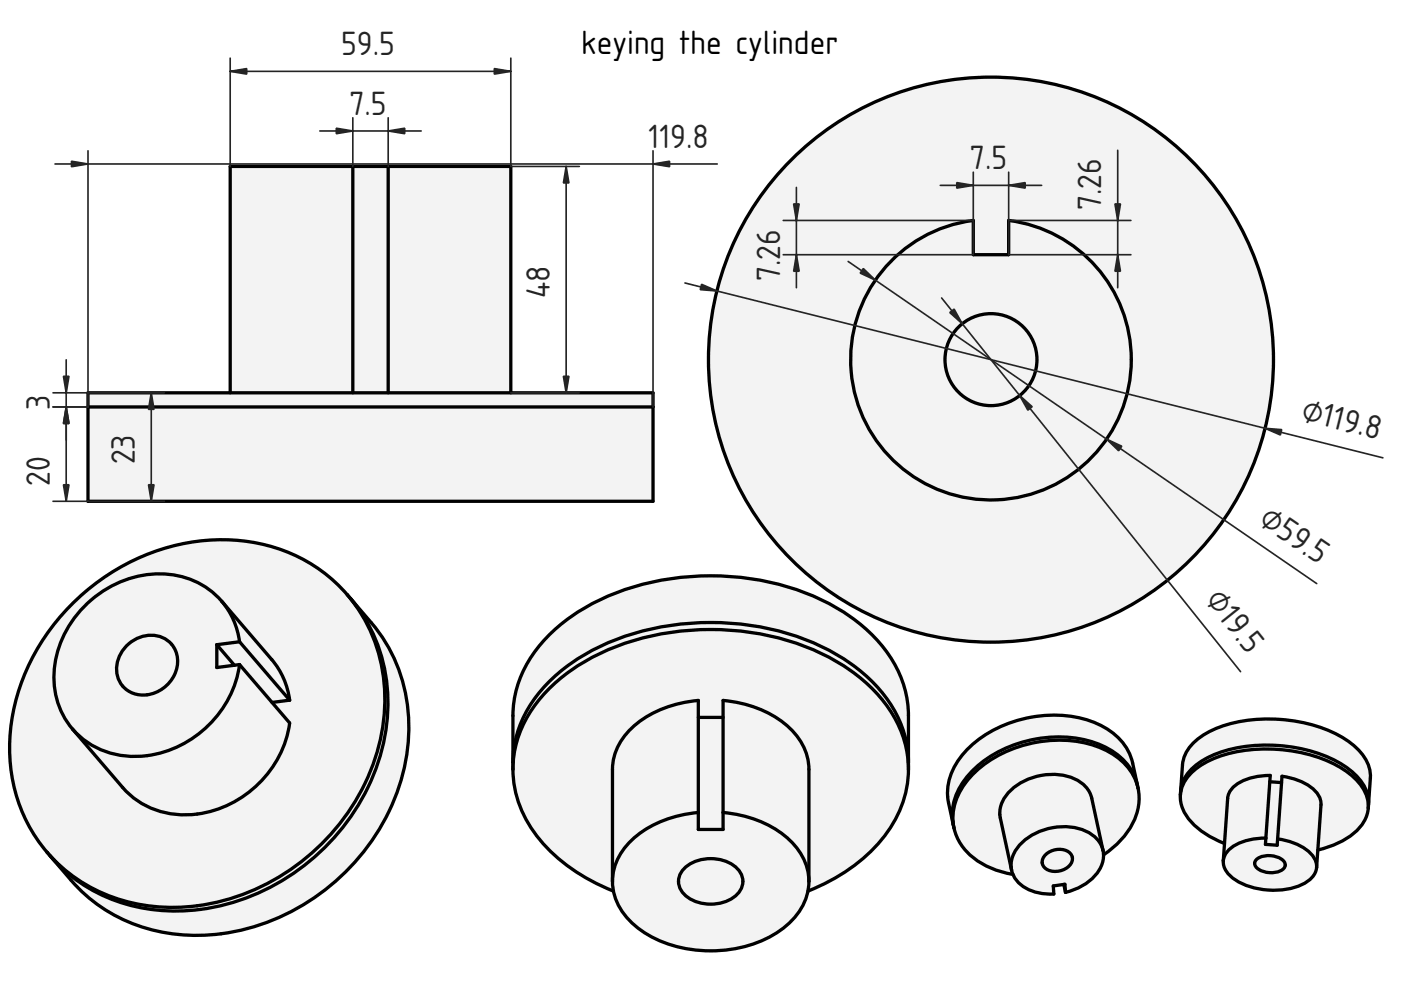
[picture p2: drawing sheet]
<svg xmlns="http://www.w3.org/2000/svg" width="297mm" height="210mm" viewBox="0 0 297 210" stroke-linecap="round" stroke-linejoin="round" font-family="sans-serif">
<defs><g id="words">
<g font-size="6.7" fill="#212529">
<text x="72.4" y="11.6">59.5</text>
<text x="74.1" y="24.3">7.5</text>
<text x="137.5" y="31.3">119.8</text>
<text x="205.6" y="35.8">7.5</text>
<text x="233.5" y="44.6" transform="rotate(-90 233.5 44.6)">7.26</text>
<text x="165.4" y="59.6" transform="rotate(-90 165.4 59.6)">7.26</text>
<text x="116.6" y="63.2" transform="rotate(-90 116.6 63.2)">48</text>
<text x="10.6" y="86.9" transform="rotate(-90 10.6 86.9)">3</text>
<text x="275.6" y="89.1" transform="rotate(14 275.6 89.1)">⌀119.8</text>
<text x="28.6" y="98.5" transform="rotate(-90 28.6 98.5)">23</text>
<text x="10.6" y="103.1" transform="rotate(-90 10.6 103.1)">20</text>
<text x="266.6" y="110.9" transform="rotate(35 266.6 110.9)">⌀59.5</text>
<text x="255.4" y="127.3" transform="rotate(51 255.4 127.3)">⌀19.5</text>
</g>
<text font-size="6.7" x="123.2" y="11.5">keying the cylinder</text>
</g></defs>
<g fill="#f1f3f5">
<path d="M189.7 54.6a29.6 29.6 0 0 1 16.7-7.9v7.3h7.5v-7.3a29.8 29.8 0 0 1 24.1 39.9 29.8 29.8 0 0 1-44.4 14.4 29.8 29.8 0 0 1-3.9-46.4z" fill-rule="evenodd"/>
<circle cx="210.1" cy="76.3" r="59.9"/>
<circle cx="210.1" cy="76.3" r="9.8"/>
</g>
<g fill="none" stroke="#000" stroke-width=".7">
<path d="M189.7 54.6a29.6 29.6 0 0 1 16.7-7.9v7.3h7.5v-7.3a29.8 29.8 0 0 1 24.1 39.9 29.8 29.8 0 0 1-44.4 14.4 29.8 29.8 0 0 1-3.9-46.4z"/>
<circle cx="210.1" cy="76.3" r="59.9"/>
<circle cx="210.1" cy="76.3" r="9.8"/>
</g>
<path d="M168.9 39.7v21.3M199.4 39.3h21.5M206.4 36.5v17.5h-40.3M213.9 36.5v17.5h25.9M237 31.9v29.1M145.2 60l148 37.1M166.1 46.7h40.3M179.8 55.4l99.4 68.3M213.9 46.7h25.9M199.6 63.2l63.4 79.2" fill="none" stroke="#212529" stroke-width=".35"/>
<g fill="#212529" stroke="#212529" stroke-width=".35">
<path d="M213.9 39.3l3.5-.6v1.2z"/>
<path d="M202.9 38.7l3.5 .6-3.5 .6z"/>
<path d="M236.4 43.2h1.2l-.6 3.5z"/>
<path d="M237 54l.6 3.5h-1.2z"/>
<path d="M168.3 43.2h1.1l-.5 3.5z"/>
<path d="M168.9 54l.5 3.5h-1.1z"/>
<path d="M268.2 90.8l3.5 .3-.2 1.1z"/>
<path d="M148.8 60.3l3.2 1.4-3.5-.3z"/>
<path d="M234.6 93.1l3.2 1.5-.6 1z"/>
<path d="M183 56.9l2.6 2.5-3.2-1.5z"/>
<path d="M216.2 83.9l2.6 2.3-.9 .8z"/>
<path d="M201.4 66.3l.9-.8 1.7 3.1z"/>
</g>
<g fill="#f1f3f5">
<path d="M48.8 35.3h59.5v48h30.2v23h-119.8v-23h30.1z" fill-rule="evenodd"/>
<path d="M18.7 86.3h119.8v20h-119.8z" fill-rule="evenodd"/>
<path d="M48.8 35.3h26v48h-26z" fill-rule="evenodd"/>
<path d="M82.3 35.3h26v48h-26z" fill-rule="evenodd"/>
<path d="M74.8 35.3h7.5v48h-7.5z" fill-rule="evenodd"/>
<path d="M18.7 83.3h119.8v3h-119.8z" fill-rule="evenodd"/>
</g>
<path d="M74.8 35.3v48M82.3 35.3v48M18.7 83.3h119.8v23h-119.8zM18.7 86.3h119.8M48.8 83.3v-48h59.5v48" fill="none" stroke="#000" stroke-width=".7"/>
<g fill="none" stroke="#212529" stroke-width=".35">
<path d="M48.8 15.1h59.5M48.8 12.3v23M108.3 12.3v23h14.5M11.7 34.8h140.4M18.7 32v54.3h-7.5M67.8 27.8h21.5M74.8 25v10.3M82.3 25v10.3M120 35.3v48M138.5 32v54.3M14 76.3v30M11.2 83.3h23.7"/>
<path d="M32.1 83.3v23M108.3 83.3h14.5M11.2 106.3h23.7"/>
</g>
<g fill="#212529" stroke="#212529" stroke-width=".35">
<path d="M71.3 27.2l3.5 .6-3.5 .5z"/>
<path d="M82.3 27.8l3.5-.6v1.1z"/>
<path d="M104.8 14.5l3.5 .6-3.5 .6z"/>
<path d="M48.8 15.1l3.5-.6v1.2z"/>
<path d="M138.5 34.8l3.5-.6v1.1z"/>
<path d="M15.2 34.2l3.5 .6-3.5 .5z"/>
<path d="M120 35.3l.6 3.5h-1.1z"/>
<path d="M119.5 79.8h1.1l-.6 3.5z"/>
<path d="M13.5 79.8h1.1l-.6 3.5z"/>
<path d="M14 86.3l.6 3.5h-1.1z"/>
<path d="M13.5 102.8h1.1l-.6 3.5z"/>
<path d="M32.1 83.3l.6 3.5h-1.2z"/>
<path d="M31.5 102.8h1.2l-.6 3.5z"/>
</g>
<g fill="#f1f3f5">
<path d="M46 136.7l3.7 4.3-3.7 .5z"/>
<path d="M15.8 127.5a44.1 44.1 0 0 1 39.1-12.3 33.4 33.4 0 0 1 19.4 11.7 50.3 50.3 0 0 1 8.8 11.7 37.7 37.7 0 0 1-.6 33.4 46.5 46.5 0 0 1-41.5 26.3 34.5 34.5 0 0 1-25.9-11.7 66.5 66.5 0 0 1-9.3-12 37.8 37.8 0 0 1 .4-33.8 46.4 46.4 0 0 1 9.6-13.3z" fill-rule="evenodd"/>
<path d="M15.8 127.5a44.1 44.1 0 0 1 39.1-12.3 33.1 33.1 0 0 1 26.7 34.6 45.4 45.4 0 0 1-23.4 36.7 41.2 41.2 0 0 1-35 3.5 33 33 0 0 1-21-34.5 44.3 44.3 0 0 1 13.6-28z" fill-rule="evenodd"/>
<path d="M17.9 128.5a21.5 21.5 0 0 1 22.5-5.7 16.3 16.3 0 0 1 6.6 4.7l10.6 12.3a16.5 16.5 0 0 1 3.8 8.7l-3.7 .4 3.7 4.4a22.8 22.8 0 0 1-25.2 19.2 16.8 16.8 0 0 1-10.2-5.5l-10.6-12.4a18.1 18.1 0 0 1-1.7-20.2 23.1 23.1 0 0 1 4.2-5.9z" fill-rule="evenodd"/>
<path d="M17.9 128.5a21.5 21.5 0 0 1 22.5-5.7 16.2 16.2 0 0 1 10.4 13.3l-4.8 .6v4.8l4.8-.6a22.8 22.8 0 0 1-25.2 19.3 16.5 16.5 0 0 1-14-19.4 22.1 22.1 0 0 1 6.3-12.3z" fill-rule="evenodd"/>
<path d="M15.4 154.6a18 18 0 0 0 19.2 4.9 23.1 23.1 0 0 0 16.2-18.6l10.6 12.4a22.8 22.8 0 0 1-25.2 19.2 16.8 16.8 0 0 1-10.2-5.5z" fill-rule="evenodd"/>
<path d="M10.7 181.5a35.2 35.2 0 0 0 31.8 11.3 46.5 46.5 0 0 0 39.3-38.1 34.6 34.6 0 0 0-7.5-27.8 50.3 50.3 0 0 1 8.8 11.7 37.7 37.7 0 0 1-.6 33.4 46.5 46.5 0 0 1-41.5 26.3 34.5 34.5 0 0 1-25.9-11.7z" fill-rule="evenodd"/>
<path d="M26.6 137.2a6.6 6.6 0 0 1 9.8-.6 6.6 6.6 0 0 1-2.1 9.6 6 6 0 0 1-9.4-3.1 6.8 6.8 0 0 1 1.7-5.9z" fill-rule="evenodd"/>
<path d="M10 180.7a35.2 35.2 0 0 0 31.8 11.3 46.5 46.5 0 0 0 39.4-38.1 34.6 34.6 0 0 0-7.6-27.8 35 35 0 0 1 7.4 32.7 46.6 46.6 0 0 1-42.4 34.3 34.7 34.7 0 0 1-28.6-12.4z" fill-rule="evenodd"/>
<path d="M46 136.7l4.8-.6 10.6 12.4-3.7 .4-6.9-8-1.1 .1z" fill-rule="evenodd"/>
<path d="M47 127.5l10.6 12.3a16.5 16.5 0 0 1 3.8 8.7l-10.6-12.4a16.5 16.5 0 0 0-3.8-8.6z" fill-rule="evenodd"/>
</g>
<g fill="none" stroke="#000" stroke-width=".7">
<path d="M26.6 137.2a6.6 6.6 0 0 1 9.8-.6 6.6 6.6 0 0 1-2.1 9.6 6 6 0 0 1-9.4-3.1 6.8 6.8 0 0 1 1.7-5.9zM46 136.7l3.7 4.3M46 136.7v4.8l4.8-.6M47 127.5l10.6 12.3a16.5 16.5 0 0 1 3.8 8.7M47 127.5a16.5 16.5 0 0 1 3.8 8.6M47 127.5a18.1 18.1 0 0 0-19.7-4.8 22.7 22.7 0 0 0-15.9 21.4 16.7 16.7 0 0 0 4 10.5M50.8 136.1l-4.8 .6M50.8 136.1l10.6 12.4M73.6 126.1a35.5 35.5 0 0 1 6.2 33.9 46.6 46.6 0 0 1-41.9 32.4 34.8 34.8 0 0 1-27.9-11.7M73.6 126.1a35.2 35.2 0 0 0-31.2-11.4 46.7 46.7 0 0 0-39.5 35.9 34.9 34.9 0 0 0 7.1 30.1M73.6 126.1l.7 .8M74.3 126.9a35.5 35.5 0 0 1 6.1 33.9 46.6 46.6 0 0 1-41.8 32.3 34.8 34.8 0 0 1-27.9-11.6"/>
<path d="M74.3 126.9a50.3 50.3 0 0 1 8.8 11.7 37.7 37.7 0 0 1-.6 33.4 46.5 46.5 0 0 1-41.5 26.3 34.5 34.5 0 0 1-25.9-11.7l-5.1-5.9M50.8 140.9l10.6 12.4a22.8 22.8 0 0 1-25.2 19.2 16.8 16.8 0 0 1-10.2-5.5l-10.6-12.4M50.8 140.9a22.8 22.8 0 0 1-25.2 19.3 16.8 16.8 0 0 1-10.2-5.6M61.4 148.5l-3.7 .4"/>
</g>
<g fill="#f1f3f5">
<path d="M115.9 135.2a45.4 45.4 0 0 1 26.3-12.5 54.8 54.8 0 0 1 36.2 6.8 29.5 29.5 0 0 1 13.4 16.3l.7 3.9 .1 11.9a24.1 24.1 0 0 1-7.6 18.5 40.2 40.2 0 0 1-13.7 8.8 14.7 14.7 0 0 1-8.4 9.9 27.5 27.5 0 0 1-27.2-1.7 13.8 13.8 0 0 1-5.6-8.2 36 36 0 0 1-18.2-14.5 22.7 22.7 0 0 1-3.1-12.8v-9.9a23.8 23.8 0 0 1 7.1-16.5z" fill-rule="evenodd"/>
<path d="M115.9 146.5a45.4 45.4 0 0 1 26.3-12.4 54.8 54.8 0 0 1 36.2 6.8 29.5 29.5 0 0 1 13.4 16.2 22.6 22.6 0 0 1-5.5 21.7 38.8 38.8 0 0 1-15 10.1l.2-2v-23.8a13 13 0 0 0-6.5-10.7 24.9 24.9 0 0 0-11.7-3.9v3.6h-5.2v-3.6a22.7 22.7 0 0 0-15.2 7 11.7 11.7 0 0 0-3 7.6v23.8l.2 2a36 36 0 0 1-18.2-14.5 22.1 22.1 0 0 1 2.6-26.2z" fill-rule="evenodd"/>
<path d="M133.9 178.2a23.2 23.2 0 0 1 14.2-5.9v3.6h5.2v-3.6a22.7 22.7 0 0 1 15.2 6.9 11.3 11.3 0 0 1-.5 15.9 24.7 24.7 0 0 1-19.2 6.4 23.4 23.4 0 0 1-15.4-6.4 11.4 11.4 0 0 1 .5-16.9z" fill-rule="evenodd"/>
<path d="M115.9 135.2a45.4 45.4 0 0 1 26.3-12.5 54.8 54.8 0 0 1 36.2 6.8 29.5 29.5 0 0 1 13.4 16.3l.7 3.9 .1 11.9a24.6 24.6 0 0 0-8.7-18.1 47.7 47.7 0 0 0-27.5-11.2 53.3 53.3 0 0 0-35.4 8.4 27.6 27.6 0 0 0-11.9 16.9l-.3 4v-9.9a23.8 23.8 0 0 1 7.1-16.5z" fill-rule="evenodd"/>
<path d="M153.3 148.5a22.7 22.7 0 0 1 15.2 7 11.7 11.7 0 0 1 3 7.6v23.8a13 13 0 0 0-6.5-10.7 24.9 24.9 0 0 0-11.7-3.9z" fill-rule="evenodd"/>
<path d="M133.9 154.4a23.2 23.2 0 0 1 14.2-5.9v23.8a22.7 22.7 0 0 0-15.2 6.9 11.7 11.7 0 0 0-3 7.7v-23.8a12 12 0 0 1 4-8.7z" fill-rule="evenodd"/>
<path d="M148.1 152.1h5.2v23.8h-5.2z" fill-rule="evenodd"/>
<path d="M115.9 145.1a45.4 45.4 0 0 1 26.3-12.5 54.8 54.8 0 0 1 36.2 6.8 29.5 29.5 0 0 1 13.4 16.3 23.3 23.3 0 0 1 .8 7.4 24.6 24.6 0 0 0-8.7-18.1 47.7 47.7 0 0 0-27.5-11.3 53.3 53.3 0 0 0-35.4 8.5 27.6 27.6 0 0 0-11.9 16.9l-.3 4a23.9 23.9 0 0 1 7.1-18z" fill-rule="evenodd"/>
<path d="M143.9 186.9a5.3 5.3 0 0 0 4.6 4.6 8.3 8.3 0 0 0 8.2-2.4l.7-1.4 .1-.8a5.3 5.3 0 0 1-4.7 4.6 8.3 8.3 0 0 1-8.2-2.4l-.7-1.4z" fill-rule="evenodd"/>
</g>
<path d="M148.1 152.1h5.2M108.8 163.1a24.6 24.6 0 0 1 8.7-18.1 47.7 47.7 0 0 1 27.5-11.3 53.3 53.3 0 0 1 35.3 8.5 27.6 27.6 0 0 1 11.9 16.9l.4 4M108.8 163.1a24.8 24.8 0 0 0 8.9 18.3 40.9 40.9 0 0 0 12.4 7.5M108.8 161.6a24.6 24.6 0 0 1 8.7-18.1 47.7 47.7 0 0 1 27.5-11.2 53.3 53.3 0 0 1 35.3 8.4 27.6 27.6 0 0 1 11.9 16.9l.4 4M108.8 163.1v-11.4a24.6 24.6 0 0 1 8.7-18.1 47.7 47.7 0 0 1 27.5-11.2 53.3 53.3 0 0 1 35.3 8.4 27.6 27.6 0 0 1 11.9 16.9l.4 4v11.4M148.1 172.3a22.7 22.7 0 0 0-15.2 6.9 11.7 11.7 0 0 0-3 7.7M153.3 172.3a22.7 22.7 0 0 1 15.2 6.9 11.7 11.7 0 0 1 3 7.7M192.6 163.1a24.8 24.8 0 0 1-8.9 18.3 40.9 40.9 0 0 1-12.4 7.5M129.9 186.9v-23.8a13 13 0 0 1 6.4-10.7 24.9 24.9 0 0 1 11.8-3.9v27.4h5.2v-27.4a22.7 22.7 0 0 1 15.2 7 11.7 11.7 0 0 1 3 7.6v23.8M129.9 186.9a12.7 12.7 0 0 0 5.4 9.9 27.3 27.3 0 0 0 26.4 2.6 16.1 16.1 0 0 0 9.4-9.7l.4-2.8M145.2 184a8.7 8.7 0 0 1 11 0 3.8 3.8 0 0 1-.7 6.3 8.5 8.5 0 0 1-10.9-1.2 3.7 3.7 0 0 1 .6-5.1z" fill="none" stroke="#000" stroke-width=".7"/>
<g fill="#f1f3f5">
<path d="M225.5 187.5h.3l.1 1.7z"/>
<path d="M205.1 158.9a26.3 26.3 0 0 1 26.9-5.7 12.7 12.7 0 0 1 8.1 8.6 33.4 33.4 0 0 1 1.4 7.6 14.7 14.7 0 0 1-6.3 10.9l-1.2 .9a7.8 7.8 0 0 1-4.6 6.6l-2.2 1-1.3 .4-.4-1.7-2.2 .3 .1 1.8a9.2 9.2 0 0 1-8.2-3.4l-.4-.8a15.9 15.9 0 0 1-11.2-6.6 10.8 10.8 0 0 1-1.5-3.9l-1-4.7a11.6 11.6 0 0 1 3-10.2z" fill-rule="evenodd"/>
<path d="M206.2 164.2a26.3 26.3 0 0 1 27-5.7 12.1 12.1 0 0 1 8.3 9.8 13.5 13.5 0 0 1-5.1 11.1l-2.4 1.8-2.5-12a6.9 6.9 0 0 0-5.8-4.8 12.7 12.7 0 0 0-12.7 4.7 5.6 5.6 0 0 0-.9 4.3l2.7 12a15.9 15.9 0 0 1-11.2-6.6 10.8 10.8 0 0 1 .8-12.3z" fill-rule="evenodd"/>
<path d="M214.3 167.5a12.9 12.9 0 0 1 14.4-1.9 5.8 5.8 0 0 1 2.8 3.6l2.4 11.1a6.9 6.9 0 0 0-5.8-4.8 12.7 12.7 0 0 0-12.7 4.7 5.6 5.6 0 0 0-.9 4.3l-2.4-11.1a6.1 6.1 0 0 1 2.2-5.9z" fill-rule="evenodd"/>
<path d="M216.7 178.6a12.9 12.9 0 0 1 14.4-1.9 5.6 5.6 0 0 1 1 9 12.2 12.2 0 0 1-6.2 3.5l-.1-1.7-2.5 .3 .1 1.8a9.2 9.2 0 0 1-8.2-3.4 5.5 5.5 0 0 1 .8-6.8z" fill-rule="evenodd"/>
<path d="M205.1 158.9a26.3 26.3 0 0 1 26.9-5.7 12.7 12.7 0 0 1 8.1 8.6l1 4.6a12.4 12.4 0 0 0-8.1-8.6 26.3 26.3 0 0 0-26.9 5.7 12.5 12.5 0 0 0-4.1 11l.1 .4-1-4.7a11.6 11.6 0 0 1 3-10.2z" fill-rule="evenodd"/>
<path d="M206.1 163.5a26.3 26.3 0 0 1 26.9-5.7 12.3 12.3 0 0 1 8.3 9.3 12.4 12.4 0 0 0-8.1-8.6 26.3 26.3 0 0 0-27 5.7 12.5 12.5 0 0 0-4 11l.1 .3a11.7 11.7 0 0 1 2.8-10.9z" fill-rule="evenodd"/>
<path d="M221.5 181.4a4.1 4.1 0 0 1 5.3-.6 2.02 2.02 0 0 1-.8 3.3 3.7 3.7 0 0 1-4.8-.5l-.2-.6a1.98 1.98 0 0 1 .5-1.6z" fill-rule="evenodd"/>
</g>
<path d="M202.3 175.5a12.6 12.6 0 0 0 8.2 8.7l4.3 1.2M241.1 166.4a12.4 12.4 0 0 0-8.1-8.6 26.3 26.3 0 0 0-26.9 5.7 12.5 12.5 0 0 0-4.1 11l.1 .4M241.3 167.1a12.4 12.4 0 0 0-8.1-8.6 26.3 26.3 0 0 0-27 5.7 12.5 12.5 0 0 0-4 11l.1 .3M241.3 167.1a12.6 12.6 0 0 1-3.9 11.3l-3.4 2.8M241.3 167.1l-1.2-5.3a12.4 12.4 0 0 0-8.1-8.6 26.3 26.3 0 0 0-26.9 5.7 12.5 12.5 0 0 0-4.1 11l1.3 5.6M214.5 184.5a6.8 6.8 0 0 0 5.4 4.8l2.3 .3h1.2l-.1-1.8 2.5-.3 .1 1.7M221.5 181.4a4.1 4.1 0 0 1 5.3-.6 2.02 2.02 0 0 1-.8 3.3 3.7 3.7 0 0 1-4.8-.5l-.2-.6a1.98 1.98 0 0 1 .5-1.6zM225.5 187.5l.4 1.7M233.9 180.3l-2.4-11.1a6.9 6.9 0 0 0-5.8-4.8 12.7 12.7 0 0 0-12.7 4.7 5.6 5.6 0 0 0-.9 4.3l2.4 11.1M233.9 180.3a6.9 6.9 0 0 1-3.4 6.9 13 13 0 0 1-4.6 2M233.9 180.3a6.9 6.9 0 0 0-5.8-4.8 12.7 12.7 0 0 0-12.7 4.7 5.6 5.6 0 0 0-.9 4.3" fill="none" stroke="#000" stroke-width=".7"/>
<g fill="#f1f3f5">
<path d="M253.5 157.1a22.4 22.4 0 0 1 13.9-4.6 30.6 30.6 0 0 1 19.1 5.1 9.1 9.1 0 0 1 4 7.4l-.3 5.5a8.1 8.1 0 0 1-4.2 6.9 19.8 19.8 0 0 1-6.6 2.8l-.3 3.7a4.8 4.8 0 0 1-3.1 3.7 15.7 15.7 0 0 1-14.8-1.6 4.4 4.4 0 0 1-1.8-3.5l.2-3.7a16.3 16.3 0 0 1-8.4-6.4 7.2 7.2 0 0 1-.9-4.7l.4-5.5a7.4 7.4 0 0 1 2.8-5.1z" fill-rule="evenodd"/>
<path d="M253 163.5a22.4 22.4 0 0 1 13.9-4.7 30.6 30.6 0 0 1 19.1 5.2 9.1 9.1 0 0 1 4.1 7.3 8.9 8.9 0 0 1-5.2 6.8 21.6 21.6 0 0 1-5.5 2.1l.7-9.6a4.8 4.8 0 0 0-2.7-4.1 13.8 13.8 0 0 0-5.6-1.9l-.1 1.3-2.5-.1 .1-1.4a11 11 0 0 0-8.1 2.8l-.8 1.3-.1 .8-.7 9.5a16.3 16.3 0 0 1-8.4-6.4 6.8 6.8 0 0 1 1.8-8.9z" fill-rule="evenodd"/>
<path d="M253.5 157.1a22.4 22.4 0 0 1 13.9-4.6 30.6 30.6 0 0 1 19.1 5.1 9.1 9.1 0 0 1 4 7.4l-.3 5.5a8.6 8.6 0 0 0-4.1-7.3 29.9 29.9 0 0 0-19.1-5.2 23.3 23.3 0 0 0-13.9 4.6 7.7 7.7 0 0 0-2.8 5.1l.4-5.5a7.4 7.4 0 0 1 2.8-5.1z" fill-rule="evenodd"/>
<path d="M260.3 180.5a11 11 0 0 1 8.1-2.8l-.1 1.3 2.5 .2 .1-1.3a11 11 0 0 1 7.6 3.8 3.7 3.7 0 0 1-1.7 5.4 15.5 15.5 0 0 1-15.6-1.1 3.7 3.7 0 0 1-.9-5.5z" fill-rule="evenodd"/>
<path d="M271.8 164.6a11 11 0 0 1 7.6 3.8l.6 1.5 .1 .7-1 13.3a4.8 4.8 0 0 0-2.6-4.1 13.8 13.8 0 0 0-5.6-1.9z" fill-rule="evenodd"/>
<path d="M261.2 167.2a11 11 0 0 1 8.1-2.8l-.9 13.3a11 11 0 0 0-8.1 2.8l-.8 1.3-.1 .7 .9-13.2 .1-.8z" fill-rule="evenodd"/>
<path d="M269.2 165.8l2.5 .1-.9 13.3-2.5-.2z" fill-rule="evenodd"/>
<path d="M253.1 162.6a22.4 22.4 0 0 1 13.9-4.6 30.6 30.6 0 0 1 19.1 5.2 8.6 8.6 0 0 1 4 8.1 8.6 8.6 0 0 0-4.1-7.3 29.9 29.9 0 0 0-19.1-5.2 23.3 23.3 0 0 0-13.9 4.7 7.7 7.7 0 0 0-2.7 5 7.5 7.5 0 0 1 2.8-5.9z" fill-rule="evenodd"/>
<path d="M266 183a2.47 2.47 0 0 0 2.4 1.9 4 4 0 0 0 4-1l.1-.5a2.47 2.47 0 0 1-2.6 1.6 4 4 0 0 1-3.8-1.6z" fill-rule="evenodd"/>
</g>
<path d="M250.3 168.5a8.6 8.6 0 0 1 5-6.7 29.9 29.9 0 0 1 19.7-2.4 23.3 23.3 0 0 1 13.1 6.5 7.7 7.7 0 0 1 2 5.4M250.3 168.5a8.9 8.9 0 0 0 4.1 7.5 21.6 21.6 0 0 0 5.2 2.8M250.3 168.5l.4-6.3a8.6 8.6 0 0 1 5-6.7 29.9 29.9 0 0 1 19.7-2.5 23.3 23.3 0 0 1 13.1 6.5 7.7 7.7 0 0 1 2 5.5l-.3 5.5M250.3 167.7a8.6 8.6 0 0 1 5.1-6.7 29.9 29.9 0 0 1 19.6-2.4 23.3 23.3 0 0 1 13.1 6.5 7.7 7.7 0 0 1 2.1 5.4M268.4 177.7a11 11 0 0 0-8.1 2.8l-.8 1.3-.1 .7M269.2 165.8l2.5 .1M270.9 177.9a11 11 0 0 1 7.6 3.8l.6 1.5v.7M290.1 171.3a8.9 8.9 0 0 1-5.2 6.8 21.6 21.6 0 0 1-5.5 2.1M290.2 170.5l-.1 .8M259.4 182.5l.9-13.2a4.8 4.8 0 0 1 3.2-3.7 13.8 13.8 0 0 1 5.8-1.2l-1 14.6 2.5 .2 1-14.6a11 11 0 0 1 7.6 3.8l.6 1.5 .1 .7-1 13.3M259.4 182.5a4.8 4.8 0 0 0 2.6 4.1 15.7 15.7 0 0 0 14.8 .5 4.4 4.4 0 0 0 2.3-3.2M266.4 182.2a4.7 4.7 0 0 1 5.8 .4 1.37 1.37 0 0 1-1 2.2 4.8 4.8 0 0 1-4.9-1 1.12 1.12 0 0 1 .1-1.6z" fill="none" stroke="#000" stroke-width=".7"/>
<use href="#words"/>
</svg>
